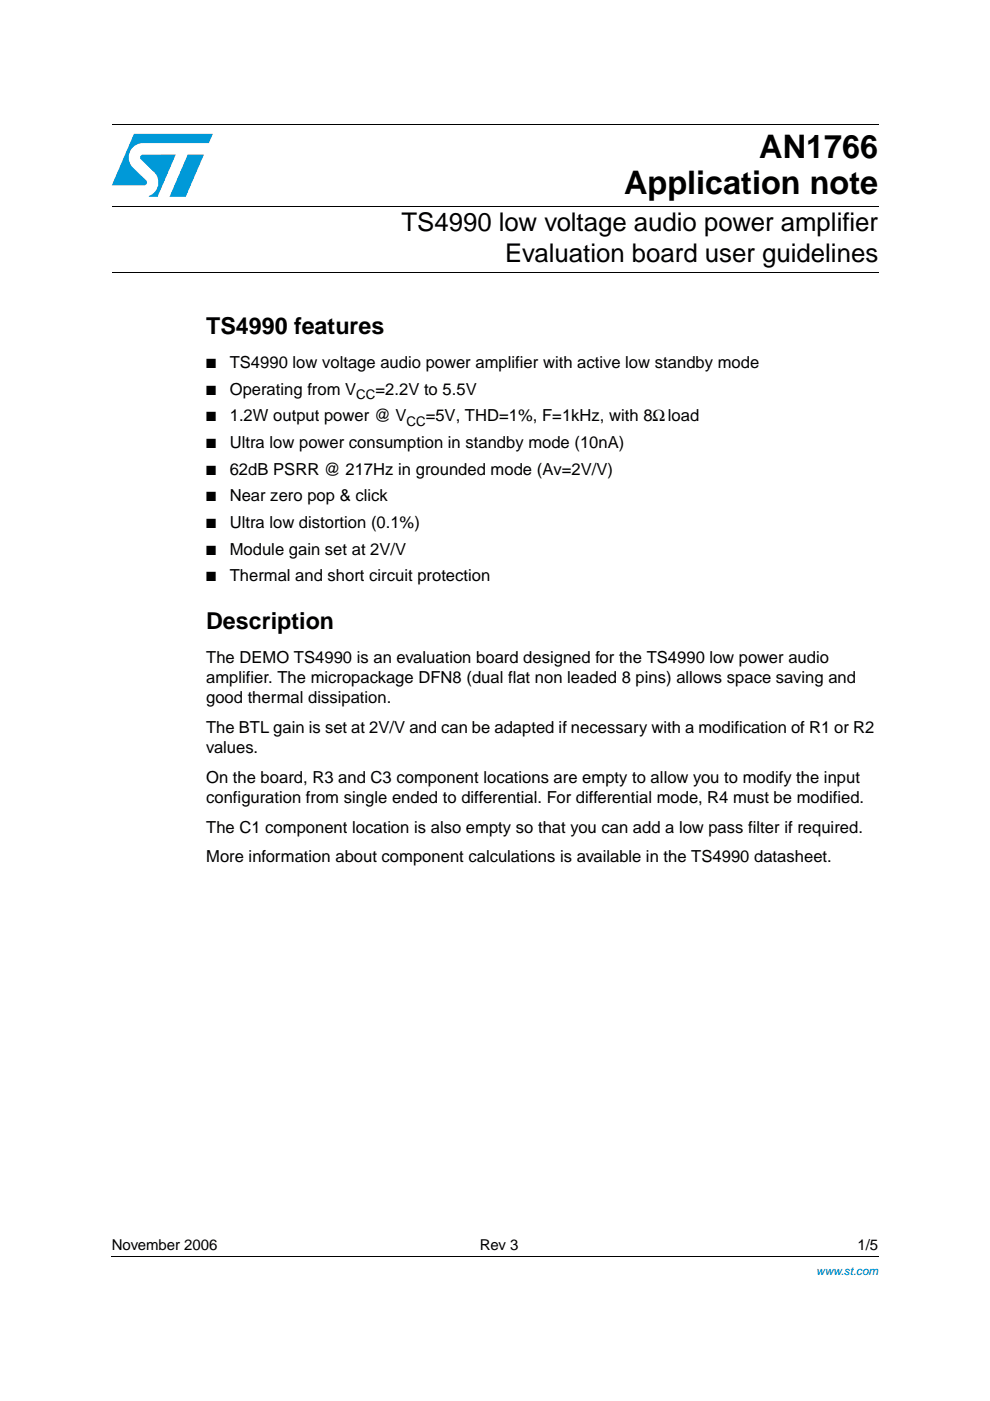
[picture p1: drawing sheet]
<svg xmlns="http://www.w3.org/2000/svg" width="210mm" height="297mm" viewBox="0 0 210 297" stroke-linecap="round" stroke-linejoin="round" font-family="sans-serif">
<defs><g id="words">
<g font-size="6.9">
<text x="161" y="33.6">AN1766</text>
<text x="132.4" y="41.1">Application note</text>
</g>
<g font-size="5.5">
<text x="85.1" y="49.1">TS4990 low voltage audio power amplifier</text>
<text x="107.1" y="55.6">Evaluation board user guidelines</text>
</g>
<g font-size="4.9">
<text x="43.7" y="70.9">TS4990 features</text>
<text x="43.7" y="133.3">Description</text>
</g>
<g font-size="3.5">
<text x="48.7" y="78.1">TS4990 low voltage audio power amplifier with active low standby mode</text>
<text x="48.7" y="83.7">Operating from V</text>
<text x="79.6" y="83.7">=2.2V to 5.5V</text>
<text x="48.7" y="89.4">1.2W output power @ V</text>
<text x="90.3" y="89.4">=5V, THD=1%, F=1kHz, with 8Ωload</text>
<text x="48.7" y="95">Ultra low power consumption in standby mode (10nA)</text>
<text x="48.7" y="100.6">62dB PSRR @ 217Hz in grounded mode (Av=2V/V)</text>
<text x="48.7" y="106.3">Near zero pop &amp; click</text>
<text x="48.7" y="112">Ultra low distortion (0.1%)</text>
<text x="48.7" y="117.6">Module gain set at 2V/V</text>
<text x="48.7" y="123.2">Thermal and short circuit protection</text>
<text x="43.7" y="140.5">The DEMO TS4990 is an evaluation board designed for the TS4990 low power audio</text>
<text x="43.7" y="144.8">amplifier. The micropackage DFN8 (dual flat non leaded 8 pins) allows space saving and</text>
<text x="43.7" y="149">good thermal dissipation.</text>
<text x="43.7" y="155.3">The BTL gain is set at 2V/V and can be adapted if necessary with a modification of R1 or R2</text>
<text x="43.7" y="159.6">values.</text>
<text x="43.7" y="165.9">On the board, R3 and C3 component locations are empty to allow you to modify the input</text>
<text x="43.7" y="170.2">configuration from single ended to differential. For differential mode, R4 must be modified.</text>
<text x="43.7" y="176.5">The C1 component location is also empty so that you can add a low pass filter if required.</text>
<text x="43.7" y="182.9">More information about component calculations is available in the TS4990 datasheet.</text>
</g>
<g font-size="3.2">
<text x="23.7" y="265">November 2006</text>
<text x="101.7" y="265">Rev 3</text>
<text x="181.8" y="265">1/5</text>
</g>
<g font-size="2.8">
<text x="43.7" y="78.1">■</text>
<text x="43.7" y="83.7">■</text>
<text x="43.7" y="89.4">■</text>
<text x="75.5" y="84.6">CC</text>
<text x="43.7" y="95">■</text>
<text x="86.2" y="90.3">CC</text>
<text x="43.7" y="100.6">■</text>
<text x="43.7" y="106.3">■</text>
<text x="43.7" y="112">■</text>
<text x="43.7" y="117.6">■</text>
<text x="43.7" y="123.2">■</text>
</g>
<text font-size="2.5" fill="#00f" x="173.1" y="270.4">www.st.com</text>
</g></defs>
<path d="M23.7 26.3h162.5M23.7 43.8h162.5M23.7 57.7h162.5M23.7 266.3h162.6" fill="none" stroke="#000" stroke-width=".21"/>
<path d="M23.6 266.3l.1 .1z" fill="#000"/>
<path d="M23.7 28.4h21.4v13.3h-21.4z" fill="#fff"/>
<g fill="#0099d8">
<path d="M39.8 32.8h3.4l-3.8 8.9h-3.5z"/>
<path d="M28.4 28.4h16.7l-.8 1.9h-14a3 3 0 0 0-2.8 2 3 3 0 0 0 .8 3.4l2.7 2.5a.62 .62 0 0 1 .1 .7 .62 .62 0 0 1-.5 .4h-6.9z"/>
<path d="M29.9 33l.4-.2h7l-3.9 8.9h-1.9a3.2 3.2 0 0 0 1.3-5.1l-2.9-2.8-.2-.4z"/>
</g>
<use href="#words"/>
</svg>
